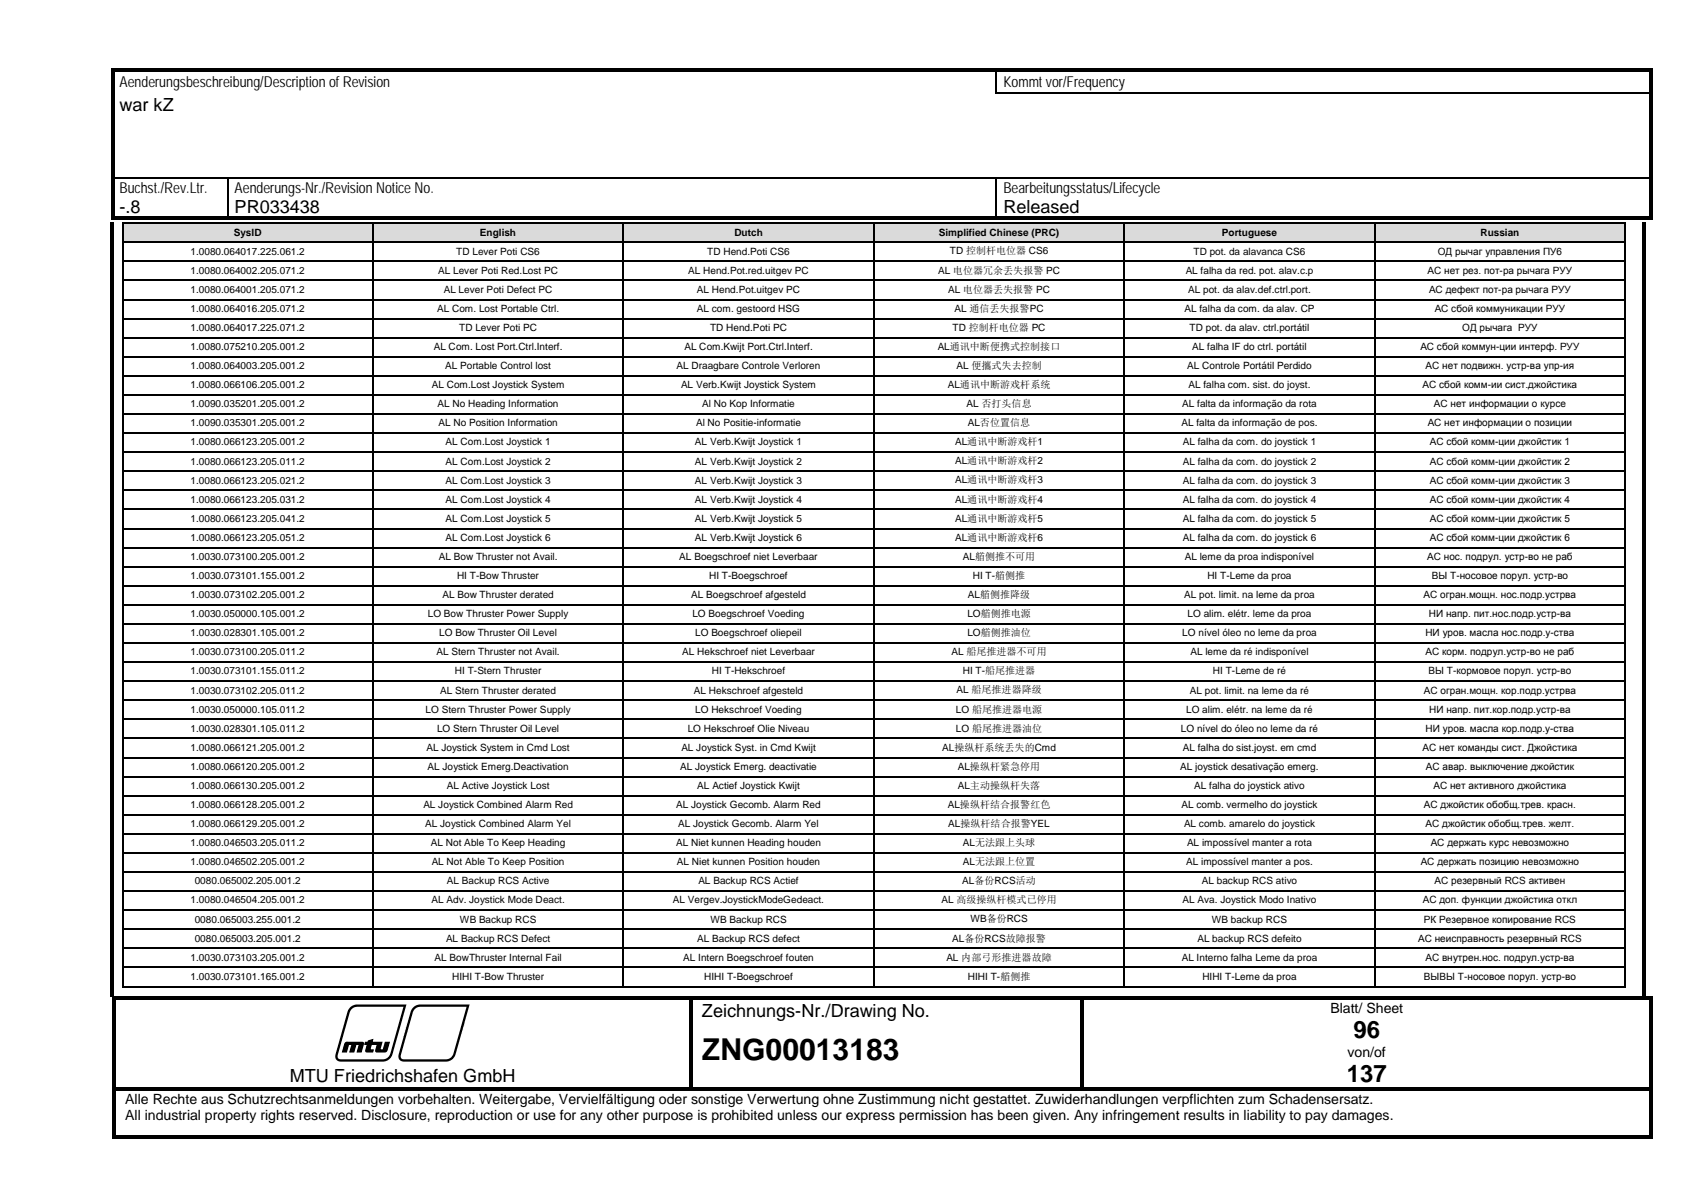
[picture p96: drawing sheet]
<svg xmlns="http://www.w3.org/2000/svg" width="297mm" height="210mm" viewBox="0 0 297 210" stroke-linecap="round" stroke-linejoin="round" font-family="sans-serif">
<defs><g id="words">
<text font-size="5.3" x="123.3" y="186.2">ZNG00013183</text>
<g font-size="4.2">
<text x="237.7" y="182.4">96</text>
<text x="236.5" y="190.1">137</text>
</g>
<g font-size="3.2">
<text x="21" y="19.5">war kZ</text>
<text x="21" y="37.4">-.8</text>
<text x="41.2" y="37.4">PR033438</text>
<text x="176.2" y="37.4">Released</text>
<text x="123.3" y="178.5">Zeichnungs-Nr./Drawing No.</text>
<text x="50.9" y="190">MTU Friedrichshafen GmbH</text>
</g>
<g font-size="2.6">
<text x="21" y="15.3">Aenderungsbeschreibung/Descriptionof Revision</text>
<text x="176.2" y="15.3">Kommt vor/Frequency</text>
<text x="21" y="33.9">Buchst./Rev.Ltr.</text>
<text x="41.2" y="33.9">Aenderungs-Nr./RevisionNotice No.</text>
<text x="176.2" y="33.9">Bearbeitungsstatus/Lifecycle</text>
</g>
<g font-size="2.5">
<text x="233.7" y="177.8">Blatt/ Sheet</text>
<text x="236.7" y="185.5">von/of</text>
<text x="22" y="193.8">Alle Rechte aus Schutzrechtsanmeldungen vorbehalten. Weitergabe, Vervielfältigung oder sonstige Verwertung ohne Zustimmung nicht gestattet. Zuwiderhandlungen verpflichten zum Schadensersatz.</text>
<text x="22" y="196.6">All industrial property rights reserved. Disclosure, reproduction or use for any other purpose is prohibited unless our express permission has been given. Any infringement results in liability to pay damages.</text>
</g>
<g font-size="1.8">
<text x="41.1" y="41.4">SysID</text>
<text x="84.3" y="41.4">English</text>
<text x="129" y="41.4">Dutch</text>
<text x="164.9" y="41.4">Simplified Chinese (PRC)</text>
<text x="214.6" y="41.4">Portuguese</text>
<text x="260" y="41.4">Russian</text>
<text x="33.5" y="44.7">1.0080.064017.225.061.2</text>
<text x="80.1" y="44.7">TD Lever Poti CS6</text>
<text x="124.2" y="44.7">TD Hend.Poti CS6</text>
<text x="166.8" y="44.7">TD 控制杆电位器 CS6</text>
<text x="209.6" y="44.7">TD pot. da alavanca CS6</text>
<text x="252.5" y="44.7">ОД рычаг управления ПУ6</text>
<text x="33.5" y="48">1.0080.064002.205.071.2</text>
<text x="33.5" y="51.4">1.0080.064001.205.071.2</text>
<text x="77" y="48">AL Lever Poti Red.Lost PC</text>
<text x="77.9" y="51.4">AL Lever Poti Defect PC</text>
<text x="120.9" y="48">AL Hend.Pot.red.uitgev PC</text>
<text x="122.4" y="51.4">AL Hend.Pot.uitgev PC</text>
<text x="164.8" y="48">AL 电位器冗余丢失报警 PC</text>
<text x="166.5" y="51.4">AL 电位器丢失报警 PC</text>
<text x="208.3" y="48">AL falha da red. pot. alav.c.p</text>
<text x="208.7" y="51.4">AL pot. da alav.def.ctrl.port.</text>
<text x="250.7" y="48">АС нет рез. пот-ра рычага РУУ</text>
<text x="251" y="51.4">АС дефект пот-ра рычага РУУ</text>
<text x="33.5" y="54.8">1.0080.064016.205.071.2</text>
<text x="33.5" y="58.1">1.0080.064017.225.071.2</text>
<text x="76.8" y="54.8">AL Com. Lost Portable Ctrl.</text>
<text x="80.6" y="58.1">TD Lever Poti PC</text>
<text x="122.4" y="54.8">AL com. gestoord HSG</text>
<text x="124.7" y="58.1">TD Hend.Poti PC</text>
<text x="167.3" y="58.1">TD 控制杆电位器 PC</text>
<text x="167.6" y="54.7">AL 通信丢失报警PC</text>
<text x="208" y="54.8">AL falha da com. da alav. CP</text>
<text x="208.9" y="58.1">TD pot. da alav. ctrl.portátil</text>
<text x="252" y="54.8">АС сбой коммуникации РУУ</text>
<text x="256.8" y="58.1">ОД рычага РУУ</text>
<text x="33.5" y="61.5">1.0080.075210.205.001.2</text>
<text x="33.5" y="64.8">1.0080.064003.205.001.2</text>
<text x="76.2" y="61.5">AL Com. Lost Port.Ctrl.Interf.</text>
<text x="78.2" y="64.8">AL Portable Control lost</text>
<text x="118.8" y="64.8">AL Draagbare Controle Verloren</text>
<text x="120.2" y="61.5">AL Com.Kwijt Port.Ctrl.Interf.</text>
<text x="164.7" y="61.4">AL通讯中断便携式控制接口</text>
<text x="168" y="64.8">AL 便攜式失去控制</text>
<text x="208.5" y="64.8">AL Controle Portátil Perdido</text>
<text x="209.4" y="61.5">AL falha IF do ctrl. portátil</text>
<text x="249.5" y="61.5">АС сбой коммун-ции интерф. РУУ</text>
<text x="250.4" y="64.8">АС нет подвижн. устр-ва упр-ия</text>
<text x="33.5" y="68.2">1.0080.066106.205.001.2</text>
<text x="33.5" y="71.5">1.0090.035201.205.001.2</text>
<text x="75.8" y="68.2">AL Com.Lost Joystick System</text>
<text x="76.9" y="71.5">AL No Heading Information</text>
<text x="119.6" y="68.2">AL Verb.Kwijt Joystick System</text>
<text x="123.3" y="71.5">Al No Kop Informatie</text>
<text x="166.5" y="68.1">AL通讯中断游戏杆系统</text>
<text x="169.8" y="71.5">AL 否打头信息</text>
<text x="207.6" y="71.5">AL falta da informação da rota</text>
<text x="208.7" y="68.2">AL falha com. sist. do joyst.</text>
<text x="249.9" y="68.2">АС сбой комм-ии сист.джойстика</text>
<text x="251.9" y="71.5">АС нет информации о курсе</text>
<text x="33.5" y="74.9">1.0090.035301.205.001.2</text>
<text x="77" y="74.9">AL No Position Information</text>
<text x="122.3" y="74.9">Al No Positie-informatie</text>
<text x="170" y="74.8">AL否位置信息</text>
<text x="207.5" y="74.9">AL falta da informação de pos.</text>
<text x="250.8" y="74.9">АС нет информации о позиции</text>
<text x="33.5" y="78.2">1.0080.066123.205.001.2</text>
<text x="33.5" y="81.6">1.0080.066123.205.011.2</text>
<text x="78.3" y="78.2">AL Com.Lost Joystick 1</text>
<text x="78.3" y="81.6">AL Com.Lost Joystick 2</text>
<text x="122.1" y="81.6">AL Verb.Kwijt Joystick 2</text>
<text x="122.1" y="78.2">AL Verb.Kwijt Joystick 1</text>
<text x="167.7" y="81.6">AL通讯中断游戏杆2</text>
<text x="167.7" y="78.2">AL通讯中断游戏杆1</text>
<text x="207.8" y="81.6">AL falha da com. do joystick 2</text>
<text x="207.8" y="78.2">AL falha da com. do joystick 1</text>
<text x="251.1" y="78.2">АС сбой комм-ции джойстик 1</text>
<text x="251.1" y="81.6">АС сбой комм-ции джойстик 2</text>
<text x="33.5" y="84.9">1.0080.066123.205.021.2</text>
<text x="33.5" y="88.3">1.0080.066123.205.031.2</text>
<text x="78.3" y="84.9">AL Com.Lost Joystick 3</text>
<text x="78.3" y="88.3">AL Com.Lost Joystick 4</text>
<text x="122.1" y="88.3">AL Verb.Kwijt Joystick 4</text>
<text x="122.1" y="84.9">AL Verb.Kwijt Joystick 3</text>
<text x="167.7" y="88.2">AL通讯中断游戏杆4</text>
<text x="167.7" y="84.9">AL通讯中断游戏杆3</text>
<text x="207.8" y="88.3">AL falha da com. do joystick 4</text>
<text x="207.8" y="84.9">AL falha da com. do joystick 3</text>
<text x="251.1" y="84.9">АС сбой комм-ции джойстик 3</text>
<text x="251.1" y="88.3">АС сбой комм-ции джойстик 4</text>
<text x="33.5" y="91.6">1.0080.066123.205.041.2</text>
<text x="33.5" y="95">1.0080.066123.205.051.2</text>
<text x="78.3" y="91.6">AL Com.Lost Joystick 5</text>
<text x="78.3" y="95">AL Com.Lost Joystick 6</text>
<text x="122.1" y="95">AL Verb.Kwijt Joystick 6</text>
<text x="122.1" y="91.6">AL Verb.Kwijt Joystick 5</text>
<text x="167.7" y="95">AL通讯中断游戏杆6</text>
<text x="167.7" y="91.6">AL通讯中断游戏杆5</text>
<text x="207.8" y="95">AL falha da com. do joystick 6</text>
<text x="207.8" y="91.6">AL falha da com. do joystick 5</text>
<text x="251.1" y="91.6">АС сбой комм-ции джойстик 5</text>
<text x="251.1" y="95">АС сбой комм-ции джойстик 6</text>
<text x="33.5" y="98.3">1.0030.073100.205.001.2</text>
<text x="33.5" y="101.7">1.0030.073101.155.001.2</text>
<text x="77.1" y="98.3">AL Bow Thruster not Avail.</text>
<text x="80.3" y="101.7">HI T-Bow Thruster</text>
<text x="119.3" y="98.3">AL Boegschroef niet Leverbaar</text>
<text x="124.6" y="101.7">HI T-Boegschroef</text>
<text x="169.1" y="98.3">AL艏侧推不可用</text>
<text x="170.9" y="101.7">HI T-艏侧推</text>
<text x="208.1" y="98.3">AL leme da proa indisponível</text>
<text x="212.1" y="101.7">HI T-Leme da proa</text>
<text x="250.7" y="98.3">АС нос. подрул. устр-во не раб</text>
<text x="251.5" y="101.7">ВЫ Т-носовое порул. устр-во</text>
<text x="33.5" y="105">1.0030.073102.205.001.2</text>
<text x="77.7" y="105">AL Bow Thruster derated</text>
<text x="121.4" y="105">AL Boegschroef afgesteld</text>
<text x="170" y="105">AL艏侧推降级</text>
<text x="208" y="105">AL pot. limit. na leme da proa</text>
<text x="250" y="105">АС огран.мощн. нос.подр.устрва</text>
<text x="33.5" y="108.4">1.0030.050000.105.001.2</text>
<text x="33.5" y="111.7">1.0030.028301.105.001.2</text>
<text x="75.1" y="108.4">LO Bow Thruster Power Supply</text>
<text x="77.2" y="111.7">LO Bow Thruster Oil Level</text>
<text x="121.6" y="108.4">LO Boegschroef Voeding</text>
<text x="122.1" y="111.7">LO Boegschroef oliepeil</text>
<text x="169.9" y="108.4">LO艏侧推电源</text>
<text x="169.9" y="111.7">LO艏侧推油位</text>
<text x="207.7" y="111.7">LO nível óleo no leme da proa</text>
<text x="208.6" y="108.4">LO alim. elétr. leme da proa</text>
<text x="250.4" y="111.7">НИ уров. масла нос.подр.у-ства</text>
<text x="251" y="108.4">НИ напр. пит.нос.подр.устр-ва</text>
<text x="33.5" y="115.1">1.0030.073100.205.011.2</text>
<text x="33.5" y="118.4">1.0030.073101.155.011.2</text>
<text x="76.7" y="115.1">AL Stern Thruster not Avail.</text>
<text x="79.9" y="118.4">HI T-Stern Thruster</text>
<text x="119.8" y="115.1">AL Hekschroef niet Leverbaar</text>
<text x="125.1" y="118.4">HI T-Hekschroef</text>
<text x="167.1" y="115.1">AL 船尾推进器不可用</text>
<text x="169.1" y="118.4">HI T-船尾推进器</text>
<text x="209.1" y="115.1">AL leme da ré indisponível</text>
<text x="213" y="118.4">HI T-Leme de ré</text>
<text x="250.4" y="115.1">АС корм. подрул.устр-во не раб</text>
<text x="250.9" y="118.4">ВЫ Т-кормовое порул. устр-во</text>
<text x="33.5" y="121.8">1.0030.073102.205.011.2</text>
<text x="33.5" y="125.1">1.0030.050000.105.011.2</text>
<text x="74.8" y="125.1">LO Stern Thruster Power Supply</text>
<text x="77.3" y="121.8">AL Stern Thruster derated</text>
<text x="121.9" y="121.8">AL Hekschroef afgesteld</text>
<text x="122.1" y="125.1">LO Hekschroef Voeding</text>
<text x="167.9" y="125.1">LO 船尾推进器电源</text>
<text x="168" y="121.8">AL 船尾推进器降级</text>
<text x="208.3" y="125.1">LO alim. elétr. na leme da ré</text>
<text x="209" y="121.8">AL pot. limit. na leme da ré</text>
<text x="250.1" y="121.8">АС огран.мощн. кор.подр.устрва</text>
<text x="251" y="125.1">НИ напр. пит.кор.подр.устр-ва</text>
<text x="33.5" y="128.5">1.0030.028301.105.011.2</text>
<text x="33.5" y="131.8">1.0080.066121.205.001.2</text>
<text x="74.9" y="131.8">AL Joystick System in Cmd Lost</text>
<text x="76.8" y="128.5">LO Stern Thruster Oil Level</text>
<text x="119.7" y="131.8">AL Joystick Syst. in Cmd Kwijt</text>
<text x="120.8" y="128.5">LO Hekschroef Olie Niveau</text>
<text x="165.5" y="131.8">AL操纵杆系统丢失的Cmd</text>
<text x="167.9" y="128.5">LO 船尾推进器油位</text>
<text x="207.4" y="128.5">LO nível do óleo no leme da ré</text>
<text x="207.8" y="131.8">AL falha do sist.joyst. em cmd</text>
<text x="249.9" y="131.8">АС нет команды сист. Джойстика</text>
<text x="250.4" y="128.5">НИ уров. масла кор.подр.у-ства</text>
<text x="33.5" y="135.2">1.0080.066120.205.001.2</text>
<text x="75.1" y="135.2">AL Joystick Emerg.Deactivation</text>
<text x="119.5" y="135.2">AL Joystick Emerg. deactivatie</text>
<text x="168.2" y="135.2">AL操纵杆紧急停用</text>
<text x="207.3" y="135.2">AL joystick desativação emerg.</text>
<text x="250.4" y="135.2">АС авар. выключение джойстик</text>
<text x="33.5" y="138.5">1.0080.066130.205.001.2</text>
<text x="33.5" y="141.9">1.0080.066128.205.001.2</text>
<text x="74.4" y="141.9">AL Joystick Combined Alarm Red</text>
<text x="78.5" y="138.5">AL Active Joystick Lost</text>
<text x="118.8" y="141.9">AL Joystick Gecomb. Alarm Red</text>
<text x="122.5" y="138.5">AL Actief Joystick Kwijt</text>
<text x="166.5" y="141.9">AL操纵杆结合报警红色</text>
<text x="168.2" y="138.5">AL主动操纵杆失落</text>
<text x="207.5" y="141.9">AL comb. vermelho do joystick</text>
<text x="209.8" y="138.5">AL falha do joystick ativo</text>
<text x="250.1" y="141.9">АС джойстик обобщ.трев. красн.</text>
<text x="251.8" y="138.5">АС нет активного джойстика</text>
<text x="33.5" y="145.2">1.0080.066129.205.001.2</text>
<text x="33.5" y="148.6">1.0080.046503.205.011.2</text>
<text x="74.7" y="145.2">AL Joystick Combined Alarm Yel</text>
<text x="75.7" y="148.6">AL Not Able To Keep Heading</text>
<text x="118.7" y="148.6">AL Niet kunnen Heading houden</text>
<text x="119.1" y="145.2">AL Joystick Gecomb. Alarm Yel</text>
<text x="166.6" y="145.2">AL操纵杆结合报警YEL</text>
<text x="169.1" y="148.6">AL无法跟上头球</text>
<text x="208" y="145.2">AL comb. amarelo do joystick</text>
<text x="208.5" y="148.6">AL impossível manter a rota</text>
<text x="250.4" y="145.2">АС джойстик обобщ.трев. желт.</text>
<text x="251.3" y="148.6">АС держать курс невозможно</text>
<text x="33.5" y="152">1.0080.046502.205.001.2</text>
<text x="34.2" y="155.3">0080.065002.205.001.2</text>
<text x="75.8" y="152">AL Not Able To Keep Position</text>
<text x="78.5" y="155.3">AL Backup RCS Active</text>
<text x="118.9" y="152">AL Niet kunnen Position houden</text>
<text x="122.7" y="155.3">AL Backup RCS Actief</text>
<text x="169" y="155.3">AL备份RCS活动</text>
<text x="169.1" y="151.9">AL无法跟上位置</text>
<text x="208.3" y="152">AL impossível manter a pos.</text>
<text x="211.1" y="155.3">AL backup RCS ativo</text>
<text x="249.5" y="152">АС держать позицию невозможно</text>
<text x="252" y="155.3">АС резервный RCS активен</text>
<text x="33.5" y="158.6">1.0080.046504.205.001.2</text>
<text x="75.8" y="158.6">AL Adv. Joystick Mode Deact.</text>
<text x="118.2" y="158.6">AL Vergev.JoystickModeGedeact.</text>
<text x="165.4" y="158.6">AL 高级操纵杆模式已停用</text>
<text x="170.4" y="162">WB备份RCS</text>
<text x="207.7" y="158.6">AL Ava. Joystick Modo Inativo</text>
<text x="249.9" y="158.6">АС доп. функции джойстика откл</text>
<text x="34.2" y="162">0080.065003.255.001.2</text>
<text x="34.2" y="165.4">0080.065003.205.001.2</text>
<text x="78.3" y="165.4">AL Backup RCS Defect</text>
<text x="80.8" y="162">WB Backup RCS</text>
<text x="122.5" y="165.4">AL Backup RCS defect</text>
<text x="124.8" y="162">WB Backup RCS</text>
<text x="167.3" y="165.3">AL备份RCS故障报警</text>
<text x="210.3" y="165.4">AL backup RCS defeito</text>
<text x="212.9" y="162">WB backup RCS</text>
<text x="249.1" y="165.4">АС неисправность резервный RCS</text>
<text x="250.1" y="162">РК Резервное копирование RCS</text>
<text x="33.5" y="168.7">1.0030.073103.205.001.2</text>
<text x="33.5" y="172.1">1.0030.073101.165.001.2</text>
<text x="76.3" y="168.7">AL BowThruster Internal Fail</text>
<text x="79.4" y="172.1">HIHI T-Bow Thruster</text>
<text x="120" y="168.7">AL Intern Boegschroef fouten</text>
<text x="123.7" y="172.1">HIHI T-Boegschroef</text>
<text x="166.2" y="168.7">AL 内部弓形推进器故障</text>
<text x="170" y="172">HIHI T-艏侧推</text>
<text x="207.6" y="168.7">AL Interno falha Leme da proa</text>
<text x="211.2" y="172.1">HIHI T-Leme da proa</text>
<text x="250.1" y="172.1">ВЫВЫ Т-носовое порул. устр-во</text>
<text x="250.4" y="168.7">АС внутрен.нос. подрул.устр-ва</text>
</g>
</g></defs>
<g fill="#000">
<path d="M19.5 12h.6v.5h-.6z" fill-rule="evenodd"/>
<path d="M19.5 12h.6v.5h-.6z" fill-rule="evenodd"/>
<path d="M19.5 12.5h.6v3.7h-.6z" fill-rule="evenodd"/>
<path d="M19.5 16.2h.6v.3h-.6z" fill-rule="evenodd"/>
<path d="M20.1 12h154.8v.5h-154.8z" fill-rule="evenodd"/>
<path d="M174.9 12h.5v.5h-.5z" fill-rule="evenodd"/>
<path d="M175.4 12h24.6v.5h-24.6z" fill-rule="evenodd"/>
<path d="M200 12h.6v.5h-.6z" fill-rule="evenodd"/>
<path d="M200.6 12h89.2v.5h-89.2z" fill-rule="evenodd"/>
<path d="M289.8 12h.5v.5h-.5z" fill-rule="evenodd"/>
<path d="M289.8 12h.5v.5h-.5z" fill-rule="evenodd"/>
<path d="M289.8 12.5h.5v3.7h-.5z" fill-rule="evenodd"/>
<path d="M289.8 16.2h.5v.3h-.5z" fill-rule="evenodd"/>
<path d="M19.5 16.5h.6v3.7h-.6z" fill-rule="evenodd"/>
<path d="M19.5 20.2h.6v3.6h-.6z" fill-rule="evenodd"/>
<path d="M19.5 23.8h.6v3.7h-.6z" fill-rule="evenodd"/>
<path d="M19.5 27.5h.6v3.6h-.6z" fill-rule="evenodd"/>
<path d="M19.5 31.4h.6v3h-.6z" fill-rule="evenodd"/>
<path d="M19.5 34.4h.6v3.7h-.6z" fill-rule="evenodd"/>
<path d="M19.5 38.1h.6v.5h-.6z" fill-rule="evenodd"/>
<path d="M19.5 38.1h.6v.5h-.6z" fill-rule="evenodd"/>
<path d="M20.1 38.1h19.8v.5h-19.8z" fill-rule="evenodd"/>
<path d="M39.9 38.1h.5v.5h-.5z" fill-rule="evenodd"/>
<path d="M40.4 38.1h134.5v.5h-134.5z" fill-rule="evenodd"/>
<path d="M174.9 38.1h.5v.5h-.5z" fill-rule="evenodd"/>
<path d="M175.4 38.1h114.4v.5h-114.4z" fill-rule="evenodd"/>
<path d="M289.8 16.5h.5v3.7h-.5z" fill-rule="evenodd"/>
<path d="M289.8 20.2h.5v3.6h-.5z" fill-rule="evenodd"/>
<path d="M289.8 23.8h.5v3.7h-.5z" fill-rule="evenodd"/>
<path d="M289.8 27.5h.5v3.6h-.5z" fill-rule="evenodd"/>
<path d="M289.8 31.4h.5v3h-.5z" fill-rule="evenodd"/>
<path d="M289.8 34.4h.5v3.7h-.5z" fill-rule="evenodd"/>
<path d="M289.8 38.1h.5v.5h-.5z" fill-rule="evenodd"/>
<path d="M289.8 38.1h.5v.5h-.5z" fill-rule="evenodd"/>
<path d="M19.8 175h.5v.5h-.5z" fill-rule="evenodd"/>
<path d="M19.8 175h.5v.5h-.5z" fill-rule="evenodd"/>
<path d="M20.3 175h100.8v.5h-100.8z" fill-rule="evenodd"/>
<path d="M121.1 175h.5v.5h-.5z" fill-rule="evenodd"/>
<path d="M121.6 175h68.2v.5h-68.2z" fill-rule="evenodd"/>
<path d="M189.8 175h.6v.5h-.6z" fill-rule="evenodd"/>
<path d="M190.4 175h99.4v.5h-99.4z" fill-rule="evenodd"/>
<path d="M289.8 175h.5v.5h-.5z" fill-rule="evenodd"/>
<path d="M289.8 175h.5v.5h-.5z" fill-rule="evenodd"/>
<path d="M19.8 175.5h.5v15.4h-.5z" fill-rule="evenodd"/>
<path d="M19.8 190.9h.5v.6h-.5z" fill-rule="evenodd"/>
<path d="M19.8 191.5h.5v8h-.5z" fill-rule="evenodd"/>
<path d="M20.3 190.9h100.8v.6h-100.8z" fill-rule="evenodd"/>
<path d="M121.1 175.5h.5v15.4h-.5z" fill-rule="evenodd"/>
<path d="M121.1 190.9h.5v.6h-.5z" fill-rule="evenodd"/>
<path d="M121.6 190.9h68.2v.6h-68.2z" fill-rule="evenodd"/>
<path d="M189.8 175.5h.6v15.4h-.6z" fill-rule="evenodd"/>
<path d="M189.8 190.9h.6v.6h-.6z" fill-rule="evenodd"/>
<path d="M190.4 190.9h99.4v.6h-99.4z" fill-rule="evenodd"/>
<path d="M289.8 175.5h.5v15.4h-.5z" fill-rule="evenodd"/>
<path d="M289.8 190.9h.5v.6h-.5z" fill-rule="evenodd"/>
<path d="M289.8 191.5h.5v8h-.5z" fill-rule="evenodd"/>
<path d="M19.8 199.5h.5v.5h-.5z" fill-rule="evenodd"/>
<path d="M19.8 199.5h.5v.5h-.5z" fill-rule="evenodd"/>
<path d="M20.3 199.5h269.5v.5h-269.5z" fill-rule="evenodd"/>
<path d="M289.8 199.5h.5v.5h-.5z" fill-rule="evenodd"/>
<path d="M289.8 199.5h.5v.5h-.5z" fill-rule="evenodd"/>
</g>
<path d="M175 12.5v3.7M20.1 31.3h19.8M40 31.4v6.7M40.1 31.3h134.8M175 31.4v6.7M175.2 31.3h114.6" fill="none" stroke="#000" stroke-width=".25"/>
<path d="M174.9 16.3h25.1M200.4 16.3h89.4" fill="none" stroke="#000" stroke-width=".34"/>
<g fill="#000">
<path d="M200 16.2h.4v.3h-.4zM19.5 31.1h.6v.3h-.6zM39.9 31.4h.2zM39.9 31.1h.2v.3h-.2zM174.9 31.4h.3zM174.9 31.1h.3v.3h-.3zM289.8 31.1h.5v.3h-.5zM60.6 183.2l.3-.2h2.2a.47 .47 0 0 1 .6 .1 .47 .47 0 0 1 .1 .6l-.4 1h-.7l.4-1.3h-.6l-.3 1.3h-.8l.4-1.3h-.6l-.3 1.3h-.8zM64.2 183h.4l.1-.2 .8-.3-.2 .5h1.8l-.4 1.4h.6l.4-1.4h.7l-.1 .4a1.4 1.4 0 0 1-.7 1.3h-1a.44 .44 0 0 1-.6-.3l.3-1h-1.1l-.2 1h.6l-.1 .3h-.5a.51 .51 0 0 1-.8-.3l.3-1h-.4z"/>
<path d="M61.5 176.9l.6-.4 .6-.1h8.7l-2.4 8.6a2.24 2.24 0 0 1-2.7 1.4h-6.4a1.06 1.06 0 0 1-1-.6 1.06 1.06 0 0 1 .2-1.1l1.9-6.9zM61.8 177.2l-.4 .7-2 7.2a.69 .69 0 0 0 .1 .8 .69 .69 0 0 0 .8 .1h6.9a1.38 1.38 0 0 0 1.4-1.1l2.3-8.1h-8.2z"/>
<path d="M72.6 176.9l.6-.4 .6-.1h8.7l-2.5 8.6a2.21 2.21 0 0 1-2.6 1.4h-6.4a1.06 1.06 0 0 1-1-.6 1.06 1.06 0 0 1 .1-1.1l2-7.1zM72.9 177.2l-.4 .7-2 7.2a.69 .69 0 0 0 .1 .8 .69 .69 0 0 0 .8 .1h6.9a1.38 1.38 0 0 0 1.4-1.1l2.2-8.1h-8.1z"/>
</g>
<path d="M60.6 183.2l.3-.2h2.2a.47 .47 0 0 1 .6 .1 .47 .47 0 0 1 .1 .6l-.4 1h-.7l.4-1.3h-.6l-.3 1.3h-.8l.4-1.3h-.6l-.3 1.3h-.8zM64.2 183h.4l.1-.2 .8-.3-.2 .5h1.8l-.4 1.4h.6l.4-1.4h.7l-.1 .4a1.4 1.4 0 0 1-.7 1.3h-1a.44 .44 0 0 1-.6-.3l.3-1h-1.1l-.2 1h.6l-.1 .3h-.5a.51 .51 0 0 1-.8-.3l.3-1h-.4z" fill="none" stroke="#000" stroke-width=".18"/>
<g fill="#dadada">
<path d="M21.7 39.4h43.6v3h-43.6z" fill-rule="evenodd"/>
<path d="M22.1 39.7h42.9v2.3h-42.9z" fill-rule="evenodd"/>
<path d="M65.7 39.4h43.6v3h-43.6z" fill-rule="evenodd"/>
<path d="M66 39.7h43v2.3h-43z" fill-rule="evenodd"/>
<path d="M109.7 39.4h43.6v3h-43.6z" fill-rule="evenodd"/>
<path d="M110 39.7h43v2.3h-43z" fill-rule="evenodd"/>
<path d="M153.7 39.4h43.6v3h-43.6z" fill-rule="evenodd"/>
<path d="M154 39.7h43v2.3h-43z" fill-rule="evenodd"/>
<path d="M197.7 39.4h43.6v3h-43.6z" fill-rule="evenodd"/>
<path d="M198 39.7h42.9v2.3h-42.9z" fill-rule="evenodd"/>
<path d="M241.7 39.4h43.6v3h-43.6z" fill-rule="evenodd"/>
</g>
<path d="M242 39.7h42.9v2.3h-42.9z" fill="#dadada"/>
<g fill="#000">
<path d="M21.4 39h.3v.4h-.3zM21.4 39h.3v.3h-.3zM65.3 39.3l.4 .1zM65.3 39h.4v.3h-.4zM109.3 39.3l.4 .1zM109.3 39h.4v.3h-.4zM153.3 39.3l.4 .1zM153.3 39h.4v.3h-.4zM197.3 39.3l.4 .1zM197.3 39h.4v.3h-.4zM241.3 39.3l.3 .1zM241.3 39h.3v.3h-.3z"/>
<path d="M285.3 39h.3v.4h-.3zM285.3 39h.3v.3h-.3zM21.4 42.4h.3v.3h-.3zM21.4 45.7h.3v.4h-.3zM21.4 49.1h.3v.3h-.3zM21.4 52.4h.3v.4h-.3zM21.4 55.8h.3v.3h-.3zM21.4 59.1h.3v.4h-.3zM65.3 42.4h.4v.3h-.4zM65.3 45.7h.4v.4h-.4zM65.3 49.1h.4v.3h-.4zM65.3 52.4h.4v.4h-.4z"/>
<path d="M65.3 55.8h.4v.3h-.4zM65.3 59.1h.4v.4h-.4zM109.3 42.4h.4v.3h-.4zM109.3 45.7h.4v.4h-.4zM109.3 49.1h.4v.3h-.4zM109.3 52.4h.4v.4h-.4zM109.3 55.8h.4v.3h-.4zM109.3 59.1h.4v.4h-.4zM153.3 42.4h.4v.3h-.4zM153.3 45.7h.4v.4h-.4zM153.3 49.1h.4v.3h-.4zM153.3 52.4h.4v.4h-.4z"/>
<path d="M153.3 55.8h.4v.3h-.4zM153.3 59.1h.4v.4h-.4zM197.3 42.4h.4v.3h-.4zM197.3 45.7h.4v.4h-.4zM197.3 49.1h.4v.3h-.4zM197.3 52.4h.4v.4h-.4zM197.3 55.8h.4v.3h-.4zM197.3 59.1h.4v.4h-.4zM241.3 42.4h.3v.3h-.3zM241.3 45.7h.3v.4h-.3zM241.3 49.1h.3v.3h-.3zM241.3 52.4h.3v.4h-.3z"/>
<path d="M241.3 55.8h.3v.3h-.3zM241.3 59.1h.3v.4h-.3zM285.3 42.4h.3v.3h-.3zM285.3 45.7h.3v.4h-.3zM285.3 49.1h.3v.3h-.3zM285.3 52.4h.3v.4h-.3zM285.3 55.8h.3v.3h-.3zM285.3 59.1h.3v.4h-.3zM21.4 62.5h.3v.3h-.3zM21.4 65.8h.3v.4h-.3zM21.4 69.2h.3v.3h-.3zM21.4 72.5h.3v.4h-.3z"/>
<path d="M21.4 75.9h.3v.3h-.3zM21.4 79.2h.3v.4h-.3zM65.3 62.5h.4v.3h-.4zM65.3 65.8h.4v.4h-.4zM65.3 69.2h.4v.3h-.4zM65.3 72.5h.4v.4h-.4zM65.3 75.9h.4v.3h-.4zM65.3 79.2h.4v.4h-.4zM109.3 62.5h.4v.3h-.4zM109.3 65.8h.4v.4h-.4zM109.3 69.2h.4v.3h-.4zM109.3 72.5h.4v.4h-.4z"/>
<path d="M109.3 75.9h.4v.3h-.4zM109.3 79.2h.4v.4h-.4zM153.3 62.5h.4v.3h-.4zM153.3 65.8h.4v.4h-.4zM153.3 69.2h.4v.3h-.4zM153.3 72.5h.4v.4h-.4zM153.3 75.9h.4v.3h-.4zM153.3 79.2h.4v.4h-.4zM197.3 62.5h.4v.3h-.4zM197.3 65.8h.4v.4h-.4zM197.3 69.2h.4v.3h-.4zM197.3 72.5h.4v.4h-.4z"/>
<path d="M197.3 75.9h.4v.3h-.4zM197.3 79.2h.4v.4h-.4zM241.3 62.5h.3v.3h-.3zM241.3 65.8h.3v.4h-.3zM241.3 69.2h.3v.3h-.3zM241.3 72.5h.3v.4h-.3zM241.3 75.9h.3v.3h-.3zM241.3 79.2h.3v.4h-.3zM285.3 62.5h.3v.3h-.3zM285.3 65.8h.3v.4h-.3zM285.3 69.2h.3v.3h-.3zM285.3 72.5h.3v.4h-.3z"/>
<path d="M285.3 75.9h.3v.3h-.3zM285.3 79.2h.3v.4h-.3zM21.4 82.6h.3v.4h-.3zM21.4 85.9h.3v.4h-.3zM21.4 89.3h.3v.3h-.3zM21.4 92.6h.3v.4h-.3zM21.4 96h.3v.4h-.3zM21.4 99.3h.3v.4h-.3zM65.3 82.6h.4v.4h-.4zM65.3 85.9h.4v.4h-.4zM65.3 89.3h.4v.3h-.4zM65.3 92.6h.4v.4h-.4z"/>
<path d="M65.3 96h.4v.4h-.4zM65.3 99.3h.4v.4h-.4zM109.3 82.6h.4v.4h-.4zM109.3 85.9h.4v.4h-.4zM109.3 89.3h.4v.3h-.4zM109.3 92.6h.4v.4h-.4zM109.3 96h.4v.4h-.4zM109.3 99.3h.4v.4h-.4zM153.3 82.6h.4v.4h-.4zM153.3 85.9h.4v.4h-.4zM153.3 89.3h.4v.3h-.4zM153.3 92.6h.4v.4h-.4z"/>
<path d="M153.3 96h.4v.4h-.4zM153.3 99.3h.4v.4h-.4zM197.3 82.6h.4v.4h-.4zM197.3 85.9h.4v.4h-.4zM197.3 89.3h.4v.3h-.4zM197.3 92.6h.4v.4h-.4zM197.3 96h.4v.4h-.4zM197.3 99.3h.4v.4h-.4zM241.3 82.6h.3v.4h-.3zM241.3 85.9h.3v.4h-.3zM241.3 89.3h.3v.3h-.3zM241.3 92.6h.3v.4h-.3z"/>
<path d="M241.3 96h.3v.4h-.3zM241.3 99.3h.3v.4h-.3zM285.3 82.6h.3v.4h-.3zM285.3 85.9h.3v.4h-.3zM285.3 89.3h.3v.3h-.3zM285.3 92.6h.3v.4h-.3zM285.3 96h.3v.4h-.3zM285.3 99.3h.3v.4h-.3zM21.4 102.7h.3v.4h-.3zM21.4 106h.3v.4h-.3zM21.4 109.4h.3v.3h-.3zM21.4 112.8h.3v.3h-.3z"/>
<path d="M21.4 116.1h.3v.4h-.3zM21.4 119.4h.3v.4h-.3zM65.3 102.7h.4v.4h-.4zM65.3 106h.4v.4h-.4zM65.3 109.4h.4v.3h-.4zM65.3 112.8h.4v.3h-.4zM65.3 116.1h.4v.4h-.4zM65.3 119.4h.4v.4h-.4zM109.3 102.7h.4v.4h-.4zM109.3 106h.4v.4h-.4zM109.3 109.4h.4v.3h-.4zM109.3 112.8h.4v.3h-.4z"/>
<path d="M109.3 116.1h.4v.4h-.4zM109.3 119.4h.4v.4h-.4zM153.3 102.7h.4v.4h-.4zM153.3 106h.4v.4h-.4zM153.3 109.4h.4v.3h-.4zM153.3 112.8h.4v.3h-.4zM153.3 116.1h.4v.4h-.4zM153.3 119.4h.4v.4h-.4zM197.3 102.7h.4v.4h-.4zM197.3 106h.4v.4h-.4zM197.3 109.4h.4v.3h-.4zM197.3 112.8h.4v.3h-.4z"/>
<path d="M197.3 116.1h.4v.4h-.4zM197.3 119.4h.4v.4h-.4zM241.3 102.7h.3v.4h-.3zM241.3 106h.3v.4h-.3zM241.3 109.4h.3v.3h-.3zM241.3 112.8h.3v.3h-.3zM241.3 116.1h.3v.4h-.3zM241.3 119.4h.3v.4h-.3zM285.3 102.7h.3v.4h-.3zM285.3 106h.3v.4h-.3zM285.3 109.4h.3v.3h-.3zM285.3 112.8h.3v.3h-.3z"/>
<path d="M285.3 116.1h.3v.4h-.3zM285.3 119.4h.3v.4h-.3zM21.4 122.8h.3v.4h-.3zM21.4 126.2h.3v.3h-.3zM21.4 129.5h.3v.4h-.3zM21.4 132.9h.3v.3h-.3zM21.4 136.2h.3v.4h-.3zM21.4 139.6h.3v.3h-.3zM65.3 122.8h.4v.4h-.4zM65.3 126.2h.4v.3h-.4zM65.3 129.5h.4v.4h-.4zM65.3 132.9h.4v.3h-.4z"/>
<path d="M65.3 136.2h.4v.4h-.4zM65.3 139.6h.4v.3h-.4zM109.3 122.8h.4v.4h-.4zM109.3 126.2h.4v.3h-.4zM109.3 129.5h.4v.4h-.4zM109.3 132.9h.4v.3h-.4zM109.3 136.2h.4v.4h-.4zM109.3 139.6h.4v.3h-.4zM153.3 122.8h.4v.4h-.4zM153.3 126.2h.4v.3h-.4zM153.3 129.5h.4v.4h-.4zM153.3 132.9h.4v.3h-.4z"/>
<path d="M153.3 136.2h.4v.4h-.4zM153.3 139.6h.4v.3h-.4zM197.3 122.8h.4v.4h-.4zM197.3 126.2h.4v.3h-.4zM197.3 129.5h.4v.4h-.4zM197.3 132.9h.4v.3h-.4zM197.3 136.2h.4v.4h-.4zM197.3 139.6h.4v.3h-.4zM241.3 122.8h.3v.4h-.3zM241.3 126.2h.3v.3h-.3zM241.3 129.5h.3v.4h-.3zM241.3 132.9h.3v.3h-.3z"/>
<path d="M241.3 136.2h.3v.4h-.3zM241.3 139.6h.3v.3h-.3zM285.3 122.8h.3v.4h-.3zM285.3 126.2h.3v.3h-.3zM285.3 129.5h.3v.4h-.3zM285.3 132.9h.3v.3h-.3zM285.3 136.2h.3v.4h-.3zM285.3 139.6h.3v.3h-.3zM21.4 142.9h.3v.4h-.3zM21.4 146.3h.3v.3h-.3zM21.4 149.6h.3v.4h-.3zM21.4 153h.3v.3h-.3z"/>
<path d="M21.4 156.3h.3v.4h-.3zM65.3 142.9h.4v.4h-.4zM65.3 146.3h.4v.3h-.4zM65.3 149.6h.4v.4h-.4zM65.3 153h.4v.3h-.4zM65.3 156.3h.4v.4h-.4zM109.3 142.9h.4v.4h-.4zM109.3 146.3h.4v.3h-.4zM109.3 149.6h.4v.4h-.4zM109.3 153h.4v.3h-.4zM109.3 156.3h.4v.4h-.4zM153.3 142.9h.4v.4h-.4z"/>
<path d="M153.3 146.3h.4v.3h-.4zM153.3 149.6h.4v.4h-.4zM153.3 153h.4v.3h-.4zM153.3 156.3h.4v.4h-.4zM197.3 142.9h.4v.4h-.4zM197.3 146.3h.4v.3h-.4zM197.3 149.6h.4v.4h-.4zM197.3 153h.4v.3h-.4zM197.3 156.3h.4v.4h-.4zM241.3 142.9h.3v.4h-.3zM241.3 146.3h.3v.3h-.3zM241.3 149.6h.3v.4h-.3z"/>
<path d="M241.3 153h.3v.3h-.3zM241.3 156.3h.3v.4h-.3zM285.3 142.9h.3v.4h-.3zM285.3 146.3h.3v.3h-.3zM285.3 149.6h.3v.4h-.3zM285.3 153h.3v.3h-.3zM285.3 156.3h.3v.4h-.3zM21.4 159.7h.3v.3h-.3zM21.4 163h.3v.4h-.3zM21.4 166.4h.3v.3h-.3zM21.4 169.7h.3v.4h-.3zM21.4 173.1h.3v.3h-.3z"/>
<path d="M65.3 159.7h.4v.3h-.4zM65.3 163h.4v.4h-.4zM65.3 166.4h.4v.3h-.4zM65.3 169.7h.4v.4h-.4zM65.3 173.1h.4v.3h-.4zM109.3 159.7h.4v.3h-.4zM109.3 163h.4v.4h-.4zM109.3 166.4h.4v.3h-.4zM109.3 169.7h.4v.4h-.4zM109.3 173.1h.4v.3h-.4zM153.3 159.7h.4v.3h-.4zM153.3 163h.4v.4h-.4z"/>
<path d="M153.3 166.4h.4v.3h-.4zM153.3 169.7h.4v.4h-.4zM153.3 173.1h.4v.3h-.4zM197.3 159.7h.4v.3h-.4zM197.3 163h.4v.4h-.4zM197.3 166.4h.4v.3h-.4zM197.3 169.7h.4v.4h-.4zM197.3 173.1h.4v.3h-.4zM241.3 159.7h.3v.3h-.3zM241.3 163h.3v.4h-.3zM241.3 166.4h.3v.3h-.3zM241.3 169.7h.3v.4h-.3z"/>
<path d="M241.3 173.1h.3v.3h-.3zM285.3 159.7h.3v.3h-.3zM285.3 163h.3v.4h-.3zM285.3 166.4h.3v.3h-.3zM285.3 169.7h.3v.4h-.3zM285.3 173.1h.3v.3h-.3z"/>
</g>
<g fill="none" stroke="#000" stroke-width=".34">
<path d="M21.5 39.4v3M21.7 39.2h43.6M65.5 39.4v3M65.7 39.2h43.6M109.5 39.4v3M109.7 39.2h43.6M153.5 39.4v3M153.7 39.2h43.6M197.5 39.4v3M197.7 39.2h43.6M241.5 39.4v3M241.6 39.2h43.7"/>
<path d="M285.5 39.4v3M21.5 42.7v3M21.5 46.1v3M21.5 49.4v3M21.5 52.8v3M21.5 56.1v3M21.5 59.5v3M21.7 42.5h43.6M21.7 45.9h43.6M21.7 49.2h43.6M21.7 52.6h43.6M21.7 55.9h43.6"/>
<path d="M21.7 59.3h43.6M65.5 42.7v3M65.5 46.1v3M65.5 49.4v3M65.5 52.8v3M65.5 56.1v3M65.5 59.5v3M65.7 42.5h43.6M65.7 45.9h43.6M65.7 49.2h43.6M65.7 52.6h43.6M65.7 55.9h43.6"/>
<path d="M65.7 59.3h43.6M109.5 42.7v3M109.5 46.1v3M109.5 49.4v3M109.5 52.8v3M109.5 56.1v3M109.5 59.5v3M109.7 42.5h43.6M109.7 45.9h43.6M109.7 49.2h43.6M109.7 52.6h43.6M109.7 55.9h43.6"/>
<path d="M109.7 59.3h43.6M153.5 42.7v3M153.5 46.1v3M153.5 49.4v3M153.5 52.8v3M153.5 56.1v3M153.5 59.5v3M153.7 42.5h43.6M153.7 45.9h43.6M153.7 49.2h43.6M153.7 52.6h43.6M153.7 55.9h43.6"/>
<path d="M153.7 59.3h43.6M197.5 42.7v3M197.5 46.1v3M197.5 49.4v3M197.5 52.8v3M197.5 56.1v3M197.5 59.5v3M197.7 42.5h43.6M197.7 45.9h43.6M197.7 49.2h43.6M197.7 52.6h43.6M197.7 55.9h43.6"/>
<path d="M197.7 59.3h43.6M241.5 42.7v3M241.5 46.1v3M241.5 49.4v3M241.5 52.8v3M241.5 56.1v3M241.5 59.5v3M241.6 42.5h43.7M241.6 45.9h43.7M241.6 49.2h43.7M241.6 52.6h43.7M241.6 55.9h43.7"/>
<path d="M241.6 59.3h43.7M285.5 42.7v3M285.5 46.1v3M285.5 49.4v3M285.5 52.8v3M285.5 56.1v3M285.5 59.5v3M21.5 62.8v3M21.5 66.2v3M21.5 69.5v3M21.5 72.9v3M21.5 76.2v3"/>
<path d="M21.5 79.6v3M21.7 62.7h43.6M21.7 66h43.6M21.7 69.3h43.6M21.7 72.7h43.6M21.7 76.1h43.6M21.7 79.4h43.6M65.5 62.8v3M65.5 66.2v3M65.5 69.5v3M65.5 72.9v3M65.5 76.2v3"/>
<path d="M65.5 79.6v3M65.7 62.7h43.6M65.7 66h43.6M65.7 69.3h43.6M65.7 72.7h43.6M65.7 76.1h43.6M65.7 79.4h43.6M109.5 62.8v3M109.5 66.2v3M109.5 69.5v3M109.5 72.9v3M109.5 76.2v3"/>
<path d="M109.5 79.6v3M109.7 62.7h43.6M109.7 66h43.6M109.7 69.3h43.6M109.7 72.7h43.6M109.7 76.1h43.6M109.7 79.4h43.6M153.5 62.8v3M153.5 66.2v3M153.5 69.5v3M153.5 72.9v3M153.5 76.2v3"/>
<path d="M153.5 79.6v3M153.7 62.7h43.6M153.7 66h43.6M153.7 69.3h43.6M153.7 72.7h43.6M153.7 76.1h43.6M153.7 79.4h43.6M197.5 62.8v3M197.5 66.2v3M197.5 69.5v3M197.5 72.9v3M197.5 76.2v3"/>
<path d="M197.5 79.6v3M197.7 62.7h43.6M197.7 66h43.6M197.7 69.3h43.6M197.7 72.7h43.6M197.7 76.1h43.6M197.7 79.4h43.6M241.5 62.8v3M241.5 66.2v3M241.5 69.5v3M241.5 72.9v3M241.5 76.2v3"/>
<path d="M241.5 79.6v3M241.6 62.7h43.7M241.6 66h43.7M241.6 69.3h43.7M241.6 72.7h43.7M241.6 76.1h43.7M241.6 79.4h43.7M285.5 62.8v3M285.5 66.2v3M285.5 69.5v3M285.5 72.9v3M285.5 76.2v3"/>
<path d="M285.5 79.6v3M21.5 83v2.9M21.5 86.3v3M21.5 89.6v3M21.5 93v3M21.5 96.4v2.9M21.5 99.7v3M21.7 82.8h43.6M21.7 86.1h43.6M21.7 89.5h43.6M21.7 92.8h43.6M21.7 96.2h43.6"/>
<path d="M21.7 99.5h43.6M65.5 83v2.9M65.5 86.3v3M65.5 89.6v3M65.5 93v3M65.5 96.4v2.9M65.5 99.7v3M65.7 82.8h43.6M65.7 86.1h43.6M65.7 89.5h43.6M65.7 92.8h43.6M65.7 96.2h43.6"/>
<path d="M65.7 99.5h43.6M109.5 83v2.9M109.5 86.3v3M109.5 89.6v3M109.5 93v3M109.5 96.4v2.9M109.5 99.7v3M109.7 82.8h43.6M109.7 86.1h43.6M109.7 89.5h43.6M109.7 92.8h43.6M109.7 96.2h43.6"/>
<path d="M109.7 99.5h43.6M153.5 83v2.9M153.5 86.3v3M153.5 89.6v3M153.5 93v3M153.5 96.4v2.9M153.5 99.7v3M153.7 82.8h43.6M153.7 86.1h43.6M153.7 89.5h43.6M153.7 92.8h43.6M153.7 96.2h43.6"/>
<path d="M153.7 99.5h43.6M197.5 83v2.9M197.5 86.3v3M197.5 89.6v3M197.5 93v3M197.5 96.4v2.9M197.5 99.7v3M197.7 82.8h43.6M197.7 86.1h43.6M197.7 89.5h43.6M197.7 92.8h43.6M197.7 96.2h43.6"/>
<path d="M197.7 99.5h43.6M241.5 83v2.9M241.5 86.3v3M241.5 89.6v3M241.5 93v3M241.5 96.4v2.9M241.5 99.7v3M241.6 82.8h43.7M241.6 86.1h43.7M241.6 89.5h43.7M241.6 92.8h43.7M241.6 96.2h43.7"/>
<path d="M241.6 99.5h43.7M285.5 83v2.9M285.5 86.3v3M285.5 89.6v3M285.5 93v3M285.5 96.4v2.9M285.5 99.7v3M21.5 103.1v2.9M21.5 106.4v3M21.5 109.7v3.1M21.5 113.1v3M21.5 116.5v2.9"/>
<path d="M21.5 119.8v3M21.7 102.9h43.6M21.7 106.2h43.6M21.7 109.6h43.6M21.7 112.9h43.6M21.7 116.3h43.6M21.7 119.6h43.6M65.5 103.1v2.9M65.5 106.4v3M65.5 109.7v3.1M65.5 113.1v3M65.5 116.5v2.9"/>
<path d="M65.5 119.8v3M65.7 102.9h43.6M65.7 106.2h43.6M65.7 109.6h43.6M65.7 112.9h43.6M65.7 116.3h43.6M65.7 119.6h43.6M109.5 103.1v2.9M109.5 106.4v3M109.5 109.7v3.1M109.5 113.1v3M109.5 116.5v2.9"/>
<path d="M109.5 119.8v3M109.7 102.9h43.6M109.7 106.2h43.6M109.7 109.6h43.6M109.7 112.9h43.6M109.7 116.3h43.6M109.7 119.6h43.6M153.5 103.1v2.9M153.5 106.4v3M153.5 109.7v3.1M153.5 113.1v3M153.5 116.5v2.9"/>
<path d="M153.5 119.8v3M153.7 102.9h43.6M153.7 106.2h43.6M153.7 109.6h43.6M153.7 112.9h43.6M153.7 116.3h43.6M153.7 119.6h43.6M197.5 103.1v2.9M197.5 106.4v3M197.5 109.7v3.1M197.5 113.1v3M197.5 116.5v2.9"/>
<path d="M197.5 119.8v3M197.7 102.9h43.6M197.7 106.2h43.6M197.7 109.6h43.6M197.7 112.9h43.6M197.7 116.3h43.6M197.7 119.6h43.6M241.5 103.1v2.9M241.5 106.4v3M241.5 109.7v3.1M241.5 113.1v3M241.5 116.5v2.9"/>
<path d="M241.5 119.8v3M241.6 102.9h43.7M241.6 106.2h43.7M241.6 109.6h43.7M241.6 112.9h43.7M241.6 116.3h43.7M241.6 119.6h43.7M285.5 103.1v2.9M285.5 106.4v3M285.5 109.7v3.1M285.5 113.1v3M285.5 116.5v2.9"/>
<path d="M285.5 119.8v3M21.5 123.2v3M21.5 126.5v3M21.5 129.9v3M21.5 133.2v3M21.5 136.6v3M21.5 139.9v3M21.7 123h43.6M21.7 126.3h43.6M21.7 129.7h43.6M21.7 133h43.6M21.7 136.4h43.6"/>
<path d="M21.7 139.7h43.6M65.5 123.2v3M65.5 126.5v3M65.5 129.9v3M65.5 133.2v3M65.5 136.6v3M65.5 139.9v3M65.7 123h43.6M65.7 126.3h43.6M65.7 129.7h43.6M65.7 133h43.6M65.7 136.4h43.6"/>
<path d="M65.7 139.7h43.6M109.5 123.2v3M109.5 126.5v3M109.5 129.9v3M109.5 133.2v3M109.5 136.6v3M109.5 139.9v3M109.7 123h43.6M109.7 126.3h43.6M109.7 129.7h43.6M109.7 133h43.6M109.7 136.4h43.6"/>
<path d="M109.7 139.7h43.6M153.5 123.2v3M153.5 126.5v3M153.5 129.9v3M153.5 133.2v3M153.5 136.6v3M153.5 139.9v3M153.7 123h43.6M153.7 126.3h43.6M153.7 129.7h43.6M153.7 133h43.6M153.7 136.4h43.6"/>
<path d="M153.7 139.7h43.6M197.5 123.2v3M197.5 126.5v3M197.5 129.9v3M197.5 133.2v3M197.5 136.6v3M197.5 139.9v3M197.7 123h43.6M197.7 126.3h43.6M197.7 129.7h43.6M197.7 133h43.6M197.7 136.4h43.6"/>
<path d="M197.7 139.7h43.6M241.5 123.2v3M241.5 126.5v3M241.5 129.9v3M241.5 133.2v3M241.5 136.6v3M241.5 139.9v3M241.6 123h43.7M241.6 126.3h43.7M241.6 129.7h43.7M241.6 133h43.7M241.6 136.4h43.7"/>
<path d="M241.6 139.7h43.7M285.5 123.2v3M285.5 126.5v3M285.5 129.9v3M285.5 133.2v3M285.5 136.6v3M285.5 139.9v3M21.5 143.3v3M21.5 146.6v3M21.5 150v3M21.5 153.3v3M21.5 156.7v3"/>
<path d="M21.7 143.1h43.6M21.7 146.4h43.6M21.7 149.8h43.6M21.7 153.1h43.6M21.7 156.5h43.6M21.7 159.8h43.6M65.5 143.3v3M65.5 146.6v3M65.5 150v3M65.5 153.3v3M65.5 156.7v3M65.7 143.1h43.6"/>
<path d="M65.7 146.4h43.6M65.7 149.8h43.6M65.7 153.1h43.6M65.7 156.5h43.6M65.7 159.8h43.6M109.5 143.3v3M109.5 146.6v3M109.5 150v3M109.5 153.3v3M109.5 156.7v3M109.7 143.1h43.6M109.7 146.4h43.6"/>
<path d="M109.7 149.8h43.6M109.7 153.1h43.6M109.7 156.5h43.6M109.7 159.8h43.6M153.5 143.3v3M153.5 146.6v3M153.5 150v3M153.5 153.3v3M153.5 156.7v3M153.7 143.1h43.6M153.7 146.4h43.6M153.7 149.8h43.6"/>
<path d="M153.7 153.1h43.6M153.7 156.5h43.6M153.7 159.8h43.6M197.5 143.3v3M197.5 146.6v3M197.5 150v3M197.5 153.3v3M197.5 156.7v3M197.7 143.1h43.6M197.7 146.4h43.6M197.7 149.8h43.6M197.7 153.1h43.6"/>
<path d="M197.7 156.5h43.6M197.7 159.8h43.6M241.5 143.3v3M241.5 146.6v3M241.5 150v3M241.5 153.3v3M241.5 156.7v3M241.6 143.1h43.7M241.6 146.4h43.7M241.6 149.8h43.7M241.6 153.1h43.7M241.6 156.5h43.7"/>
<path d="M241.6 159.8h43.7M285.5 143.3v3M285.5 146.6v3M285.5 150v3M285.5 153.3v3M285.5 156.7v3M21.5 160v3M21.5 163.4v3M21.5 166.7v3M21.5 170.1v3M21.7 163.2h43.6M21.7 166.5h43.6"/>
<path d="M21.7 169.9h43.6M21.7 173.2h43.6M65.5 160v3M65.5 163.4v3M65.5 166.7v3M65.5 170.1v3M65.7 163.2h43.6M65.7 166.5h43.6M65.7 169.9h43.6M65.7 173.2h43.6M109.5 160v3M109.5 163.4v3"/>
<path d="M109.5 166.7v3M109.5 170.1v3M109.7 163.2h43.6M109.7 166.5h43.6M109.7 169.9h43.6M109.7 173.2h43.6M153.5 160v3M153.5 163.4v3M153.5 166.7v3M153.5 170.1v3M153.7 163.2h43.6M153.7 166.5h43.6"/>
<path d="M153.7 169.9h43.6M153.7 173.2h43.6M197.5 160v3M197.5 163.4v3M197.5 166.7v3M197.5 170.1v3M197.7 163.2h43.6M197.7 166.5h43.6M197.7 169.9h43.6M197.7 173.2h43.6M241.5 160v3M241.5 163.4v3"/>
<path d="M241.5 166.7v3M241.5 170.1v3M241.6 163.2h43.7M241.6 166.5h43.7M241.6 169.9h43.7M241.6 173.2h43.7M285.5 160v3M285.5 163.4v3M285.5 166.7v3M285.5 170.1v3"/>
</g>
<path d="M21.7 39.4h43.6M65.7 39.4h43.6M109.7 39.4h43.6M153.7 39.4h43.6M197.7 39.4h43.6M241.6 39.4h43.7" fill="none" stroke="#dadada" stroke-width=".18"/>
<g fill="#000">
<path d="M19.5 39h.5v136h-.5z" fill-rule="evenodd"/>
<path d="M288.4 39h.5v136h-.5z" fill-rule="evenodd"/>
</g>
<use href="#words"/>
</svg>
